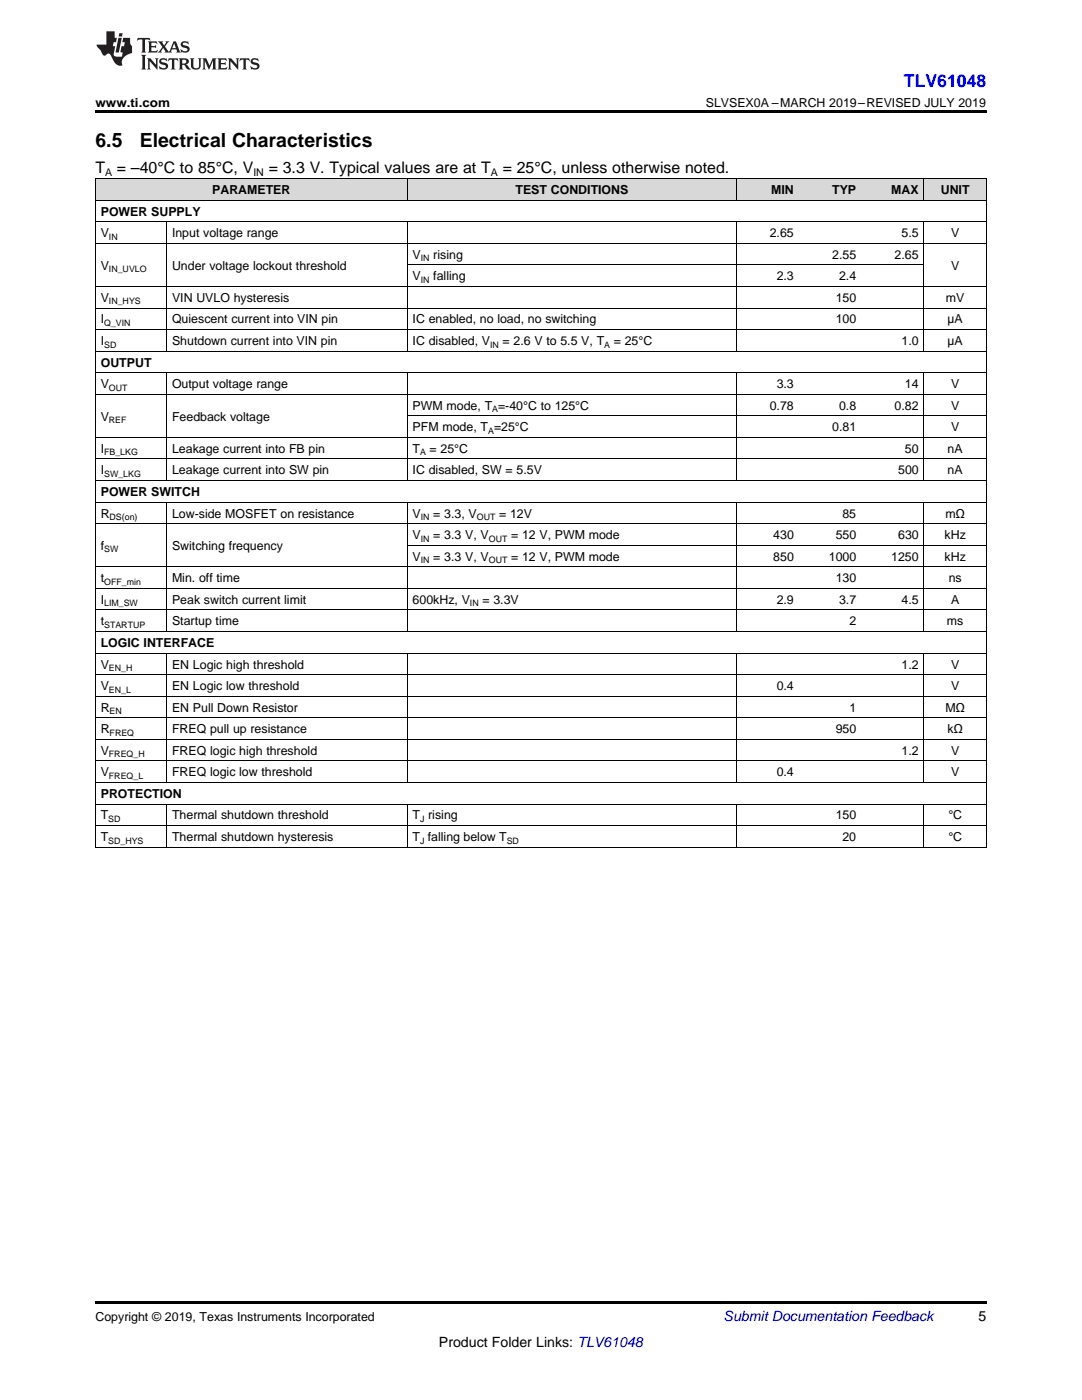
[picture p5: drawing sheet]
<svg xmlns="http://www.w3.org/2000/svg" width="216mm" height="279mm" viewBox="0 0 216 279" stroke-linecap="round" stroke-linejoin="round" font-family="sans-serif">
<defs><g id="words">
<g font-size="3.9">
<text x="19" y="29.3">6.5</text>
<text x="27.9" y="29.3">Electrical Characteristics</text>
</g>
<text font-size="3.5" fill="#00f" x="180.4" y="17.3">TLV61048</text>
<g font-size="3.2">
<text x="19" y="34.4">T</text>
<text x="23.3" y="34.4">= –40°C to 85°C, V</text>
<text x="53.6" y="34.4">= 3.3 V. Typical values are at T</text>
<text x="100.3" y="34.4">= 25°C, unless otherwise noted.</text>
</g>
<text font-size="2.8" fill="#0000c8" x="144.4" y="263.6">Submit Documentation Feedback</text>
<g font-size="2.8">
<text x="195.3" y="263.6">5</text>
<text x="87.6" y="268.9">Product Folder Links: TLV61048</text>
</g>
<g font-size="2.5">
<text x="19" y="21.4">www.ti.com</text>
<text x="140.8" y="21.4">SLVSEX0A –MARCH 2019–REVISED JULY 2019</text>
<text x="42.3" y="38.7">PARAMETER</text>
<text x="102.9" y="38.7">TEST CONDITIONS</text>
<text x="153.9" y="38.7">MIN</text>
<text x="166.1" y="38.7">TYP</text>
<text x="177.8" y="38.7">MAX</text>
<text x="187.7" y="38.7">UNIT</text>
<text x="20.1" y="43">POWER SUPPLY</text>
<text x="20.1" y="47.3">V</text>
<text x="34.3" y="47.3">Input voltage range</text>
<text x="153.6" y="47.3">2.65</text>
<text x="179.9" y="47.3">5.5</text>
<text x="189.8" y="47.3">V</text>
<text x="20.1" y="53.8">V</text>
<text x="34.3" y="53.8">Under voltage lockout threshold</text>
<text x="82.3" y="51.6">V</text>
<text x="86.5" y="51.6">rising</text>
<text x="166.1" y="51.6">2.55</text>
<text x="178.5" y="51.6">2.65</text>
<text x="189.8" y="53.8">V</text>
<text x="82.3" y="56">V</text>
<text x="86.5" y="56">falling</text>
<text x="155" y="56">2.3</text>
<text x="167.4" y="56">2.4</text>
<text x="20.1" y="60.3">V</text>
<text x="20.1" y="64.6">I</text>
<text x="34.3" y="60.3">VIN UVLO hysteresis</text>
<text x="34.3" y="64.6">Quiescent current into VIN pin</text>
<text x="82.3" y="64.6">IC enabled, no load, no switching</text>
<text x="166.8" y="60.3">150</text>
<text x="166.8" y="64.6">100</text>
<text x="188.7" y="60.3">mV</text>
<text x="189.1" y="64.6">µA</text>
<text x="20.1" y="68.9">I</text>
<text x="34.3" y="68.9">Shutdown current into VIN pin</text>
<text x="82.3" y="68.9">IC disabled, V</text>
<text x="100.3" y="68.9">= 2.6 V to 5.5 V, T</text>
<text x="122.5" y="68.9">= 25°C</text>
<text x="179.9" y="68.9">1.0</text>
<text x="189.1" y="68.9">µA</text>
<text x="20.1" y="73.2">OUTPUT</text>
<text x="20.1" y="77.5">V</text>
<text x="34.3" y="77.5">Output voltage range</text>
<text x="155" y="77.5">3.3</text>
<text x="180.6" y="77.5">14</text>
<text x="189.8" y="77.5">V</text>
<text x="20.1" y="83.9">V</text>
<text x="34.3" y="83.9">Feedback voltage</text>
<text x="82.3" y="81.8">PWM mode, T =-40°C to 125°C</text>
<text x="153.6" y="81.8">0.78</text>
<text x="167.4" y="81.8">0.8</text>
<text x="178.5" y="81.8">0.82</text>
<text x="189.8" y="81.8">V</text>
<text x="82.3" y="86.1">PFM mode, T =25°C</text>
<text x="166.1" y="86.1">0.81</text>
<text x="189.8" y="86.1">V</text>
<text x="20.1" y="90.4">I</text>
<text x="20.1" y="94.7">I</text>
<text x="34.3" y="90.4">Leakage current into FB pin</text>
<text x="34.3" y="94.7">Leakage current into SW pin</text>
<text x="82.3" y="90.4">T</text>
<text x="82.3" y="94.7">IC disabled, SW = 5.5V</text>
<text x="85.7" y="90.4">= 25°C</text>
<text x="179.2" y="94.7">500</text>
<text x="180.6" y="90.4">50</text>
<text x="189.1" y="90.4">nA</text>
<text x="189.1" y="94.7">nA</text>
<text x="20.1" y="99">POWER SWITCH</text>
<text x="20.1" y="103.3">R</text>
<text x="34.3" y="103.3">Low-side MOSFET on resistance</text>
<text x="82.3" y="103.3">V</text>
<text x="82.3" y="107.6">V</text>
<text x="86.5" y="103.3">= 3.3, V</text>
<text x="86.5" y="107.6">= 3.3 V, V</text>
<text x="99.6" y="103.3">= 12V</text>
<text x="102" y="107.6">= 12 V, PWM mode</text>
<text x="154.3" y="107.6">430</text>
<text x="166.8" y="107.6">550</text>
<text x="168.1" y="103.3">85</text>
<text x="179.2" y="107.6">630</text>
<text x="188.5" y="107.6">kHz</text>
<text x="188.6" y="103.3">mΩ</text>
<text x="20.1" y="109.7">f</text>
<text x="34.3" y="109.7">Switching frequency</text>
<text x="82.3" y="111.9">V</text>
<text x="86.5" y="111.9">= 3.3 V, V</text>
<text x="102" y="111.9">= 12 V, PWM mode</text>
<text x="154.3" y="111.9">850</text>
<text x="165.4" y="111.9">1000</text>
<text x="177.8" y="111.9">1250</text>
<text x="188.5" y="111.9">kHz</text>
<text x="20.1" y="116.2">t</text>
<text x="34.3" y="116.2">Min. off time</text>
<text x="166.8" y="116.2">130</text>
<text x="189.3" y="116.2">ns</text>
<text x="20.1" y="120.5">I</text>
<text x="20.1" y="124.8">t</text>
<text x="34.3" y="120.5">Peak switch current limit</text>
<text x="34.3" y="124.8">Startup time</text>
<text x="82.3" y="120.5">600kHz, V</text>
<text x="96.3" y="120.5">= 3.3V</text>
<text x="155" y="120.5">2.9</text>
<text x="167.4" y="120.5">3.7</text>
<text x="169.5" y="124.8">2</text>
<text x="179.9" y="120.5">4.5</text>
<text x="188.9" y="124.8">ms</text>
<text x="189.8" y="120.5">A</text>
<text x="20.1" y="129.1">LOGIC INTERFACE</text>
<text x="20.1" y="133.4">V</text>
<text x="20.1" y="137.7">V</text>
<text x="34.3" y="133.4">EN Logic high threshold</text>
<text x="34.3" y="137.7">EN Logic low threshold</text>
<text x="155" y="137.7">0.4</text>
<text x="179.9" y="133.4">1.2</text>
<text x="189.8" y="133.4">V</text>
<text x="189.8" y="137.7">V</text>
<text x="20.1" y="142">R</text>
<text x="34.3" y="142">EN Pull Down Resistor</text>
<text x="169.5" y="142">1</text>
<text x="188.6" y="142">MΩ</text>
<text x="20.1" y="146.3">R</text>
<text x="34.3" y="146.3">FREQ pull up resistance</text>
<text x="166.8" y="146.3">950</text>
<text x="189.1" y="146.3">kΩ</text>
<text x="20.1" y="150.6">V</text>
<text x="20.1" y="154.9">V</text>
<text x="34.3" y="150.6">FREQ logic high threshold</text>
<text x="34.3" y="154.9">FREQ logic low threshold</text>
<text x="155" y="154.9">0.4</text>
<text x="179.9" y="150.6">1.2</text>
<text x="189.8" y="150.6">V</text>
<text x="189.8" y="154.9">V</text>
<text x="20.1" y="159.2">PROTECTION</text>
<text x="20.1" y="163.5">T</text>
<text x="20.1" y="167.9">T</text>
<text x="34.3" y="163.5">Thermal shutdown threshold</text>
<text x="34.3" y="167.9">Thermal shutdown hysteresis</text>
<text x="82.3" y="163.5">T rising</text>
<text x="82.3" y="167.9">T falling below T</text>
<text x="166.8" y="163.5">150</text>
<text x="168.1" y="167.9">20</text>
<text x="189.2" y="163.5">°C</text>
<text x="189.2" y="167.9">°C</text>
<text x="19" y="263.6">Copyright © 2019, Texas Instruments Incorporated</text>
</g>
<g font-size="2.1">
<text x="21" y="35.1">A</text>
<text x="50.6" y="35.1">IN</text>
<text x="97.9" y="35.1">A</text>
</g>
<g font-size="1.8">
<text x="21.7" y="47.8">IN</text>
<text x="84" y="52.1">IN</text>
<text x="21.7" y="54.3">IN_UVLO</text>
<text x="84" y="56.4">IN</text>
<text x="20.8" y="65.1">Q_VIN</text>
<text x="21.7" y="60.7">IN_HYS</text>
<text x="20.8" y="69.4">SD</text>
<text x="97.8" y="69.4">IN</text>
<text x="120.6" y="69.4">A</text>
<text x="21.7" y="78">OUT</text>
<text x="98.2" y="82.3">A</text>
<text x="21.7" y="84.4">REF</text>
<text x="97.4" y="86.6">A</text>
<text x="20.8" y="90.9">FB_LKG</text>
<text x="20.8" y="95.2">SW_LKG</text>
<text x="83.8" y="90.9">A</text>
<text x="21.9" y="103.8">DS(on)</text>
<text x="84" y="103.8">IN</text>
<text x="95.1" y="103.8">OUT</text>
<text x="20.8" y="110.2">SW</text>
<text x="84" y="108.1">IN</text>
<text x="84" y="112.4">IN</text>
<text x="97.5" y="108.1">OUT</text>
<text x="97.5" y="112.4">OUT</text>
<text x="20.8" y="116.7">OFF_min</text>
<text x="20.8" y="121">LIM_SW</text>
<text x="20.8" y="125.3">STARTUP</text>
<text x="93.8" y="121">IN</text>
<text x="21.7" y="133.9">EN_H</text>
<text x="21.7" y="138.2">EN_L</text>
<text x="21.9" y="142.5">EN</text>
<text x="21.9" y="146.8">FREQ</text>
<text x="21.7" y="151.1">FREQ_H</text>
<text x="21.7" y="155.4">FREQ_L</text>
<text x="21.6" y="164">SD</text>
<text x="83.8" y="164">J</text>
<text x="21.6" y="168.3">SD_HYS</text>
<text x="83.8" y="168.3">J</text>
<text x="101.1" y="168.3">SD</text>
</g>
</g></defs>
<g fill="#d8d8d8">
<path d="M19 35.7h14.3v4.3h-14.3z"/>
<path d="M33.3 35.7h48v4.3h-48z"/>
<path d="M81.3 35.7h65.7v4.3h-65.7z"/>
<path d="M147 35.7h12.5v4.3h-12.5z"/>
<path d="M159.5 35.7h12.4v4.3h-12.4z"/>
<path d="M171.9 35.7h12.5v4.3h-12.5z"/>
<path d="M184.4 35.7h12.4v4.3h-12.4z"/>
</g>
<path d="M19 22h177.8v.5h-177.8zM19 169.1h.2zM81.2 169.1h.1zM146.9 169.1h.1zM184.3 169.1h.1zM196.7 169.1h.1zM19 259.7h177.8v.5h-177.8z" fill="#000"/>
<g fill="none" stroke="#000" stroke-width=".2">
<path d="M19 35.6l177.8 .1v133.4M19 40h177.8M19.1 35.7v133.4M81.2 35.7v4.3M147 35.7v4.3M184.3 35.7v4.3M19 57.2h177.8M19 48.6h177.8M19 44.3h177.8M33.2 44.3v25.8M81.2 44.3v25.8M81.3 52.9h103.1"/>
<path d="M147 44.3v25.8M184.3 44.3v25.8M19 78.7h177.8M19 74.4h177.8M19 70.1h177.8M19 65.8h177.8M19 61.5h177.8M33.2 74.4v21.6M81.2 74.4v21.6M147 74.4v21.6M184.3 74.4v21.6M19 95.9h177.8"/>
<path d="M19 91.6h177.8M19 87.3h177.8M81.3 83h115.5M19 117.4h177.8M19 113.1h177.8M19 104.5h177.8M19 100.2h177.8M33.2 100.2v25.9M81.2 100.2v25.9M81.3 108.8h115.5M147 100.2v25.9M184.3 100.2v25.9"/>
<path d="M19 138.9h177.8M19 134.6h177.8M19 130.3h177.8M19 126h177.8M19 121.7h177.8M33.2 130.4v25.8M81.2 130.4v25.8M147 130.4v25.8M184.3 130.4v25.8M19 156.2h177.8M19 151.9h177.8M19 147.5h177.8"/>
<path d="M19 143.2h177.8M19 169.1h177.8M19 164.8h177.8M19 160.5h177.8M33.2 160.5v8.6M81.2 160.5v8.6M147 160.5v8.6M184.3 160.5v8.6"/>
</g>
<g fill="#231f20">
<path d="M27.5 7.6l-.1 .5 .4-.2h.6v.1v2.1l-.2 .4h1l-.3-.4v-2.1l.1-.1h.5l.5 .2-.2-.5zM29.5 8.3l.2 .3v1.5l-.2 .4h1.8l.2-.6a1.04 1.04 0 0 1-1.3 .2v-.7h.6l.3 .2v-.6l-.3 .2h-.6v-.6l.8-.1 .4 .3-.2-.5zM31.5 8.3l.9 1.1-.9 1.1h.8l-.2-.2 .5-.7 .4 .7-.2 .2h1.5l-.1-.2 .1-.4h.9l.1 .4-.2 .2h1l-.3-.3-.7-1.9h-.5l-.9 2-.8-1 .9-1h-.8l.1 .3-.3 .5-.4-.6 .2-.2zM34.7 8.6l.4 1h-.7zM36.3 8.4a.63 .63 0 0 0-.2 .7 .63 .63 0 0 0 .6 .4l.6 .2 .1 .2a.75 .75 0 0 1-.7 .4 .75 .75 0 0 1-.6-.5l.1 .7 .1-.1a1.11 1.11 0 0 0 1.5-.6 1.13 1.13 0 0 0-1.2-.8l-.1-.4a1.04 1.04 0 0 1 1.2 .2l-.2-.5-.1 .1-.5-.2zM28.2 10.9l.2 .4v2.2l-.2 .4h1l-.3-.4v-2.2l.3-.4zM29.3 11.6l.3 .4v1.5l-.3 .4h.8l-.2-.4v-1.3l1.5 1.7v-1.9l.2-.4h-.7l.2 .4v.9l-1.1-1.3zM32 11.8a.62 .62 0 0 0-.2 .7 .62 .62 0 0 0 .6 .4l.6 .1 .1 .3a.76 .76 0 0 1-.7 .3 .76 .76 0 0 1-.6-.4l.1 .7 .1-.1a1.11 1.11 0 0 0 1.5-.6 1.13 1.13 0 0 0-1.2-.8l-.1-.4a1.04 1.04 0 0 1 1.2 .2l-.2-.6-.1 .1-.5-.1zM33.7 11.6l-.2 .6a.61 .61 0 0 1 .8-.3v1.6l-.2 .4h.9l-.2-.4v-1.6a.63 .63 0 0 1 .8 .3l-.2-.6zM35.6 11.6l.3 .4v1.5l-.3 .4h1l-.2-.2v-.8l.5 .2a.76 .76 0 0 0 1.2 .7l-1-1a.58 .58 0 0 0 .6-.5 .58 .58 0 0 0-.5-.6zM36.4 11.9h.1a.45 .45 0 0 1 .5 .1 .45 .45 0 0 1 .1 .5l-.7 .2zM37.9 11.6l.2 .2a2.17 2.17 0 0 0 .3 1.9 .99 .99 0 0 0 1.6-.6v-1.1l.2-.4h-.7l.2 .2a1.92 1.92 0 0 1-.2 1.8 .6 .6 0 0 1-.9-.5v-1.1l.2-.4zM40.4 11.6l.2 .4v1.5l-.2 .4h.7l-.2-.4v-1.4l.8 1.8 .8-1.8v1.4l-.2 .4h.9l-.2-.4v-1.5l.2-.4h-.8l-.6 1.5-.6-1.5zM43.4 11.6l.2 .4v1.5l-.2 .4h1.8l.2-.6a1.04 1.04 0 0 1-1.3 .1v-.6h.5l.4 .2v-.6l-.4 .2h-.5v-.7h.8l.3 .3-.1-.6zM45.5 11.6l.2 .4v1.5l-.2 .4h.7l-.2-.4v-1.3l1.5 1.7v-1.9l.2-.4h-.7l.2 .4v.9l-1.1-1.3zM47.9 11.6l-.1 .6a.61 .61 0 0 1 .8-.3v1.6l-.3 .4h1l-.3-.4 .1-1.6a.63 .63 0 0 1 .7 .3l-.1-.6zM50.2 11.8a.62 .62 0 0 0-.2 .7 .62 .62 0 0 0 .6 .4l.6 .1 .2 .3a.76 .76 0 0 1-.8 .3 .76 .76 0 0 1-.6-.4l.1 .7 .2-.1a1.11 1.11 0 0 0 1.5-.6 1.13 1.13 0 0 0-1.3-.8l-.1-.4a1.04 1.04 0 0 1 1.2 .2l-.1-.6-.2 .1-.5-.1z"/>
<path d="M21.2 6.3v2.6h-1.9l.1 .4 .7 .9a.91 .91 0 0 0 1 .8 .56 .56 0 0 1 .5-.3 .56 .56 0 0 1 .5 .3l.4 .8a1.53 1.53 0 0 0 1.9 1.2 1.54 1.54 0 0 1 1-2.1l.9-.3v-1.4a1.52 1.52 0 0 1-.3-1.6h-1.4l-.2 .8h.5l-.2 .8h-.4l-.2 1v.2l.4 .1-.2 .8a1.93 1.93 0 0 1-1.6-.3l.3-1.8h-.5l.2-.8h.4l.2-.8h-.4v-1.3zM23.6 7.6l-.6 2.9h.7l.6-2.9zM23.8 6.6l-.1 .7h.6l.2-.7z"/>
</g>
<use href="#words"/>
</svg>
